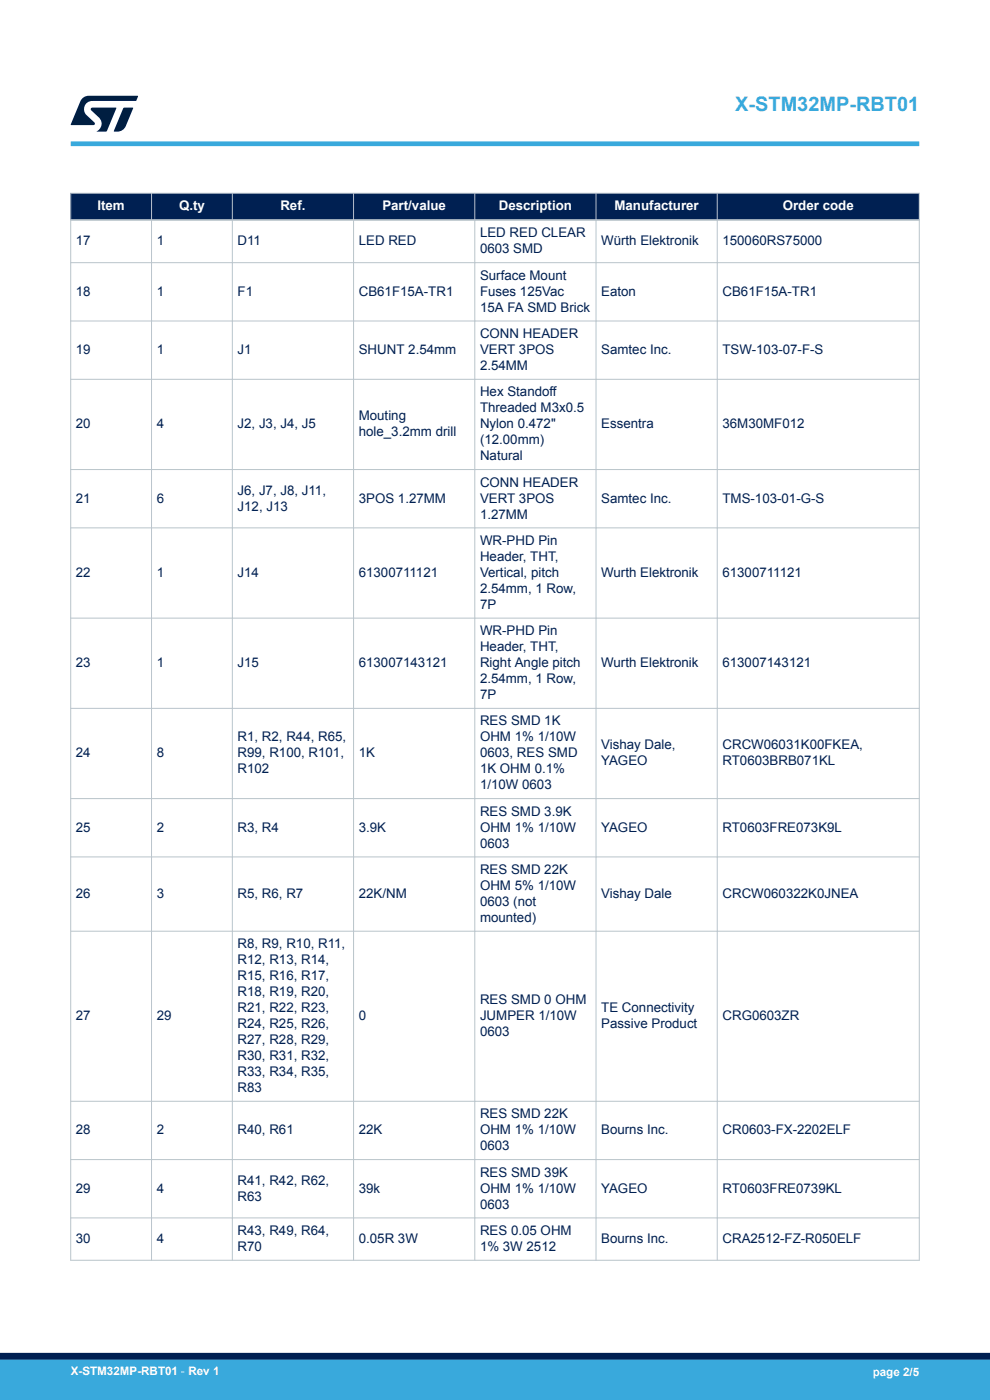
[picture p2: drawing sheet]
<svg xmlns="http://www.w3.org/2000/svg" width="210mm" height="297mm" viewBox="0 0 210 297" stroke-linecap="round" stroke-linejoin="round" font-family="sans-serif">
<defs><g id="words">
<text font-size="4.2" fill="#39a9dc" x="156" y="23.5">X-STM32MP-RBT01</text>
<g font-size="2.8" fill="#fff">
<text x="20.7" y="44.6">Item</text>
<text x="38" y="44.6">Q.ty</text>
<text x="59.5" y="44.6">Ref.</text>
<text x="81.1" y="44.6">Part/value</text>
<text x="105.8" y="44.6">Description</text>
<text x="130.3" y="44.6">Manufacturer</text>
<text x="166" y="44.6">Order code</text>
</g>
<g font-size="2.8" fill="#002052">
<text x="16.1" y="52">17</text>
<text x="33.2" y="52">1</text>
<text x="50.4" y="52">D11</text>
<text x="76.1" y="52">LED RED</text>
<text x="101.8" y="50.4">LED RED CLEAR</text>
<text x="101.8" y="53.7">0603 SMD</text>
<text x="127.5" y="52">Würth Elektronik</text>
<text x="153.2" y="52">150060RS75000</text>
<text x="101.8" y="59.3">Surface Mount</text>
<text x="16.1" y="62.7">18</text>
<text x="33.2" y="62.7">1</text>
<text x="50.4" y="62.7">F1</text>
<text x="76.1" y="62.7">CB61F15A-TR1</text>
<text x="101.8" y="62.7">Fuses 125Vac</text>
<text x="127.5" y="62.7">Eaton</text>
<text x="153.2" y="62.7">CB61F15A-TR1</text>
<text x="101.8" y="66.1">15A FA SMD Brick</text>
<text x="101.8" y="71.7">CONN HEADER</text>
<text x="16.1" y="75.1">19</text>
<text x="33.2" y="75.1">1</text>
<text x="50.4" y="75.1">J1</text>
<text x="76.1" y="75.1">SHUNT 2.54mm</text>
<text x="101.8" y="75.1">VERT 3POS</text>
<text x="127.5" y="75.1">Samtec Inc.</text>
<text x="153.2" y="75.1">TSW-103-07-F-S</text>
<text x="101.8" y="78.5">2.54MM</text>
<text x="76.1" y="89.2">Mouting</text>
<text x="101.8" y="84.1">Hex Standoff</text>
<text x="101.8" y="87.5">Threaded M3x0.5</text>
<text x="16.1" y="90.9">20</text>
<text x="33.2" y="90.9">4</text>
<text x="50.4" y="90.9">J2, J3, J4, J5</text>
<text x="76.1" y="92.5">hole_3.2mm drill</text>
<text x="101.8" y="90.9">Nylon 0.472&quot;</text>
<text x="101.8" y="94.2">(12.00mm)</text>
<text x="127.5" y="90.9">Essentra</text>
<text x="153.2" y="90.9">36M30MF012</text>
<text x="101.8" y="97.6">Natural</text>
<text x="16.1" y="106.6">21</text>
<text x="33.2" y="106.6">6</text>
<text x="50.4" y="104.9">J6, J7, J8, J11,</text>
<text x="76.1" y="106.6">3POS 1.27MM</text>
<text x="101.8" y="103.2">CONN HEADER</text>
<text x="101.8" y="106.6">VERT 3POS</text>
<text x="127.5" y="106.6">Samtec Inc.</text>
<text x="153.2" y="106.6">TMS-103-01-G-S</text>
<text x="50.4" y="108.3">J12, J13</text>
<text x="101.8" y="110">1.27MM</text>
<text x="101.8" y="115.6">WR-PHD Pin</text>
<text x="101.8" y="119">Header, THT,</text>
<text x="16.1" y="122.4">22</text>
<text x="33.2" y="122.4">1</text>
<text x="50.4" y="122.4">J14</text>
<text x="76.1" y="122.4">61300711121</text>
<text x="101.8" y="122.4">Vertical, pitch</text>
<text x="101.8" y="125.8">2.54mm, 1 Row,</text>
<text x="127.5" y="122.4">Wurth Elektronik</text>
<text x="153.2" y="122.4">61300711121</text>
<text x="101.8" y="129.1">7P</text>
<text x="101.8" y="134.7">WR-PHD Pin</text>
<text x="16.1" y="141.5">23</text>
<text x="33.2" y="141.5">1</text>
<text x="50.4" y="141.5">J15</text>
<text x="76.1" y="141.5">613007143121</text>
<text x="101.8" y="138.1">Header, THT,</text>
<text x="101.8" y="141.5">Right Angle pitch</text>
<text x="127.5" y="141.5">Wurth Elektronik</text>
<text x="153.2" y="141.5">613007143121</text>
<text x="101.8" y="144.9">2.54mm, 1 Row,</text>
<text x="101.8" y="148.3">7P</text>
<text x="101.8" y="153.9">RES SMD 1K</text>
<text x="16.1" y="160.7">24</text>
<text x="33.2" y="160.7">8</text>
<text x="50.4" y="157.3">R1, R2, R44, R65,</text>
<text x="50.4" y="160.7">R99, R100, R101,</text>
<text x="76.1" y="160.7">1K</text>
<text x="101.8" y="157.3">OHM 1% 1/10W</text>
<text x="101.8" y="160.7">0603, RES SMD</text>
<text x="127.5" y="159">Vishay Dale,</text>
<text x="153.2" y="159">CRCW06031K00FKEA,</text>
<text x="50.4" y="164">R102</text>
<text x="101.8" y="164">1K OHM 0.1%</text>
<text x="101.8" y="167.4">1/10W 0603</text>
<text x="127.5" y="162.4">YAGEO</text>
<text x="153.2" y="162.4">RT0603BRB071KL</text>
<text x="101.8" y="173">RES SMD 3.9K</text>
<text x="16.1" y="176.4">25</text>
<text x="33.2" y="176.4">2</text>
<text x="50.4" y="176.4">R3, R4</text>
<text x="76.1" y="176.4">3.9K</text>
<text x="101.8" y="176.4">OHM 1% 1/10W</text>
<text x="101.8" y="179.8">0603</text>
<text x="127.5" y="176.4">YAGEO</text>
<text x="153.2" y="176.4">RT0603FRE073K9L</text>
<text x="101.8" y="185.4">RES SMD 22K</text>
<text x="16.1" y="190.5">26</text>
<text x="33.2" y="190.5">3</text>
<text x="50.4" y="190.5">R5, R6, R7</text>
<text x="76.1" y="190.5">22K/NM</text>
<text x="101.8" y="188.8">OHM 5% 1/10W</text>
<text x="127.5" y="190.5">Vishay Dale</text>
<text x="153.2" y="190.5">CRCW060322K0JNEA</text>
<text x="101.8" y="192.2">0603 (not</text>
<text x="101.8" y="195.6">mounted)</text>
<text x="50.4" y="201.2">R8, R9, R10, R11,</text>
<text x="50.4" y="204.5">R12, R13, R14,</text>
<text x="50.4" y="207.9">R15, R16, R17,</text>
<text x="50.4" y="211.3">R18, R19, R20,</text>
<text x="50.4" y="214.7">R21, R22, R23,</text>
<text x="101.8" y="213">RES SMD 0 OHM</text>
<text x="127.5" y="214.7">TE Connectivity</text>
<text x="16.1" y="216.4">27</text>
<text x="33.2" y="216.4">29</text>
<text x="50.4" y="218.1">R24, R25, R26,</text>
<text x="50.4" y="221.5">R27, R28, R29,</text>
<text x="76.1" y="216.4">0</text>
<text x="101.8" y="216.4">JUMPER 1/10W</text>
<text x="101.8" y="219.8">0603</text>
<text x="127.5" y="218.1">Passive Product</text>
<text x="153.2" y="216.4">CRG0603ZR</text>
<text x="50.4" y="224.9">R30, R31, R32,</text>
<text x="50.4" y="228.3">R33, R34, R35,</text>
<text x="50.4" y="231.6">R83</text>
<text x="101.8" y="237.2">RES SMD 22K</text>
<text x="16.1" y="240.6">28</text>
<text x="33.2" y="240.6">2</text>
<text x="50.4" y="240.6">R40, R61</text>
<text x="76.1" y="240.6">22K</text>
<text x="101.8" y="240.6">OHM 1% 1/10W</text>
<text x="101.8" y="244">0603</text>
<text x="127.5" y="240.6">Bourns Inc.</text>
<text x="153.2" y="240.6">CR0603-FX-2202ELF</text>
<text x="50.4" y="251.3">R41, R42, R62,</text>
<text x="101.8" y="249.6">RES SMD 39K</text>
<text x="16.1" y="253">29</text>
<text x="33.2" y="253">4</text>
<text x="50.4" y="254.7">R63</text>
<text x="76.1" y="253">39k</text>
<text x="101.8" y="253">OHM 1% 1/10W</text>
<text x="101.8" y="256.4">0603</text>
<text x="127.5" y="253">YAGEO</text>
<text x="153.2" y="253">RT0603FRE0739KL</text>
<text x="16.1" y="263.7">30</text>
<text x="33.2" y="263.7">4</text>
<text x="50.4" y="262">R43, R49, R64,</text>
<text x="76.1" y="263.7">0.05R 3W</text>
<text x="101.8" y="262">RES 0.05 OHM</text>
<text x="127.5" y="263.7">Bourns Inc.</text>
<text x="153.2" y="263.7">CRA2512-FZ-R050ELF</text>
<text x="50.4" y="265.4">R70</text>
<text x="101.8" y="265.4">1% 3W 2512</text>
</g>
<g font-size="2.5" fill="#fff">
<text x="15" y="291.6">X-STM32MP-RBT01 - Rev 1</text>
<text x="185.1" y="291.9">page 2/5</text>
</g>
</g></defs>
<g fill="#002052">
<path d="M15 41h180v5.7h-180z" fill-rule="evenodd"/>
<path d="M15 41h180v5.7h-180z" fill-rule="evenodd"/>
</g>
<g fill="none" stroke="#b9c4ca" stroke-width=".21">
<path d="M14.9 41h180.2M14.9 55.7h180.2M15 40.9v226.6M32.1 40.9v226.6M49.3 40.9v226.6M75 40.9v226.6M100.7 40.9v226.6M126.4 40.9v226.6M152.1 40.9v226.6M195 40.9v226.6M14.9 68.1h180.2M14.9 80.5h180.2"/>
<path d="M14.9 99.6h180.2M14.9 112h180.2M14.9 131.1h180.2M14.9 150.3h180.2M14.9 169.4h180.2M14.9 181.8h180.2M14.9 197.5h180.2M14.9 233.6h180.2M14.9 246h180.2M14.9 258.4h180.2M14.9 267.4h180.2"/>
</g>
<path d="M14.9 46.7h180.2" fill="none" stroke="#b9c4ca" stroke-width=".35"/>
<path d="M15 30.5h180" fill="none" stroke="#39a9dc" stroke-width="1"/>
<g fill="#001e41">
<path d="M17.6 20.8l1.2-.5 10.5 .1-.5 1h-9.2a1.74 1.74 0 0 0-1.6 1 1.74 1.74 0 0 0 .3 2l1.7 1.6 .1 .2-.1 .3h-5l2.1-5z"/>
<path d="M26.2 22.9h2.1l-1.6 3.9a1.92 1.92 0 0 1-1.8 1.1h-.7l-.1-.1z"/>
<path d="M19.4 22.9l5.2-.1 .1 .1-2.1 5h-2.1a1.85 1.85 0 0 0 .5-2.9l-1.6-1.6-.2-.2z"/>
</g>
<g fill="#39a9dc">
<path d="M0 288.4h210v8.6h-210z" fill-rule="evenodd"/>
<path d="M-.1 288.4h210.2v4.4h-210.2z" fill-rule="evenodd"/>
</g>
<path d="M0 287.7h210" fill="none" stroke="#002052" stroke-width="1.4"/>
<use href="#words"/>
</svg>
